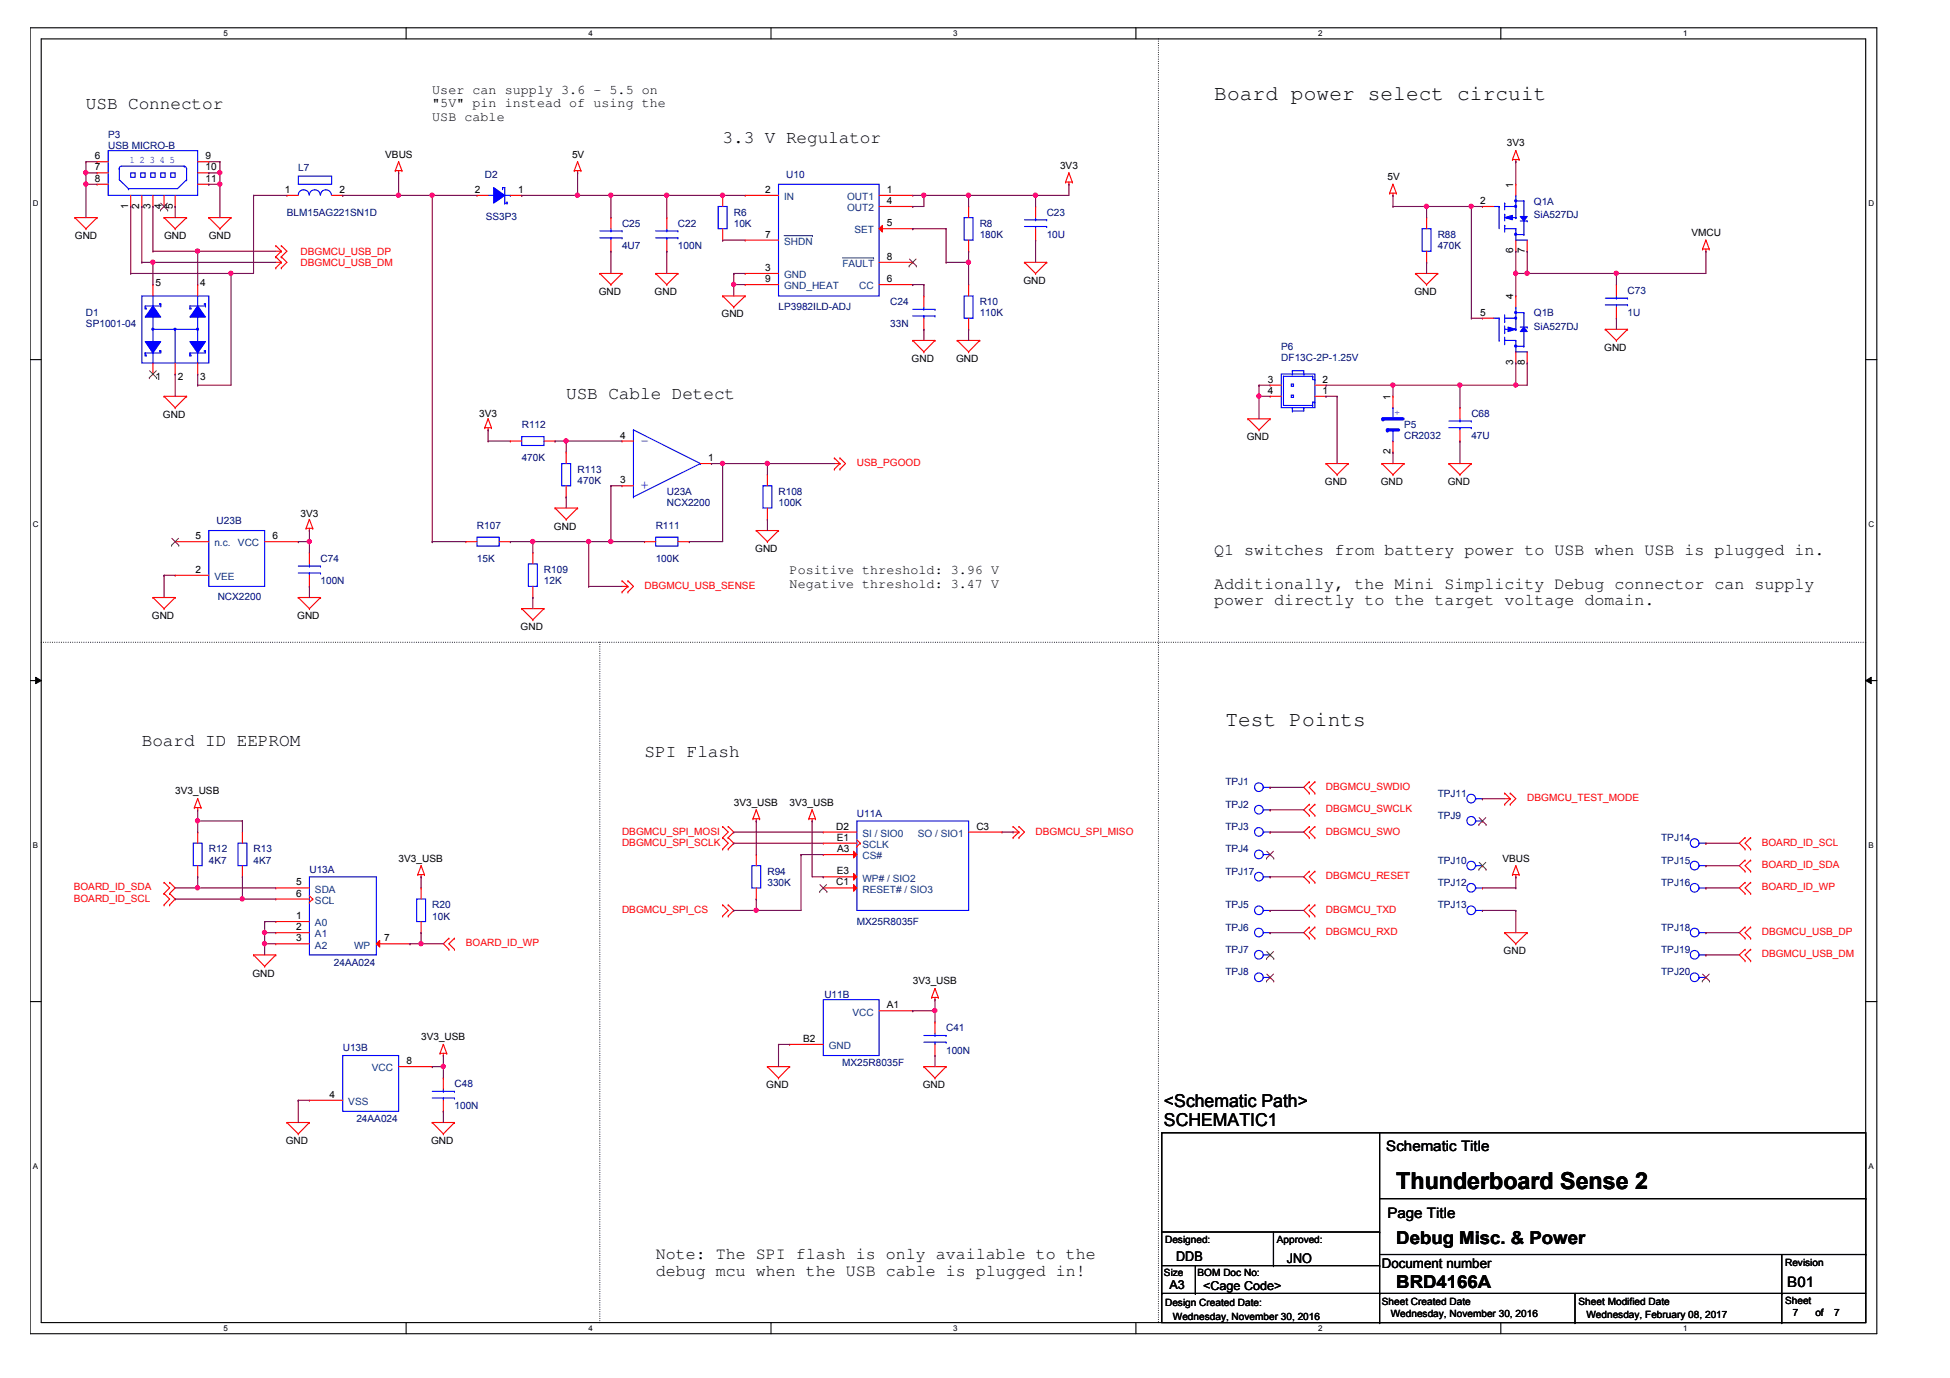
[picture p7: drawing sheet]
<svg xmlns="http://www.w3.org/2000/svg" width="297mm" height="210mm" viewBox="0 0 297 210" stroke-linecap="round" stroke-linejoin="round" font-family="sans-serif">
<defs><g id="words">
<text font-size="3.6" x="212.7" y="181.1">Thunderboard Sense 2</text>
<g font-size="3.2">
<text x="185" y="15.3">Board power select circuit</text>
<text x="186.7" y="110.6">Test Points</text>
</g>
<g font-size="2.7">
<text x="13.1" y="16.6">USB Connector</text>
<text x="110.1" y="21.7">3.3 V Regulator</text>
<text x="86.2" y="60.8">USB Cable Detect</text>
<text x="21.6" y="113.6">Board ID EEPROM</text>
<text x="98.2" y="115.3">SPI Flash</text>
<text x="177.3" y="171.6">SCHEMATIC1</text>
<text x="177.3" y="168.7">&lt;Schematic Path&gt;</text>
<text x="212.7" y="189.5">Debug Misc. &amp; Power</text>
<text x="212.7" y="196.2">BRD4166A</text>
</g>
<g font-size="2.5">
<text x="185" y="84.6">Q1 switches from battery power to USB when USB is plugged in.</text>
<text x="185" y="89.7">Additionally, the Mini Simplicity Debug connector can supply</text>
<text x="185" y="92.2">power directly to the target voltage domain.</text>
<text x="99.9" y="191.8">Note: The SPI flash is only available to the</text>
<text x="99.9" y="194.4">debug mcu when the USB cable is plugged in!</text>
</g>
<g font-size="2.2" fill="#00f">
<text x="98.9" y="66.5" transform="rotate(180 98.9 66.5)">-</text>
<text x="98.9" y="73.2" transform="rotate(180 98.9 73.2)">+</text>
</g>
<g font-size="2.2">
<text x="211.2" y="175.3">Schematic Title</text>
<text x="211.3" y="185.5">Page Title</text>
<text x="272.3" y="196">B01</text>
</g>
<g font-size="2">
<text x="65.8" y="14.3">User can supply 3.6 - 5.5 on</text>
<text x="65.8" y="16.3">&quot;5V&quot; pin instead of using the</text>
<text x="65.8" y="18.4">USB cable</text>
<text x="120.3" y="87.5">Positive threshold: 3.96 V</text>
<text x="120.3" y="89.5">Negative threshold: 3.47 V</text>
<text x="179.2" y="192.2">DDB</text>
<text x="196" y="192.3">JNO</text>
<text x="210.5" y="193.2">Document number</text>
</g>
<g font-size="1.9">
<text x="178.2" y="196.3">A3</text>
<text x="183.3" y="196.5">&lt;Cage Code&gt;</text>
</g>
<g font-size="1.5" fill="#000080">
<text x="16.5" y="21">P3</text>
<text x="16.5" y="22.6">USB MICRO-B</text>
<text x="45.4" y="26">L7</text>
<text x="73.8" y="27.1">D2</text>
<text x="119.8" y="27.1">U10</text>
<text x="43.7" y="32.9">BLM15AG221SN1D</text>
<text x="74" y="33.5">SS3P3</text>
<text x="94.8" y="34.5">C25</text>
<text x="103.3" y="34.5">C22</text>
<text x="111.8" y="32.9">R6</text>
<text x="111.8" y="34.5">10K</text>
<text x="149.2" y="34.5">R8</text>
<text x="159.4" y="32.9">C23</text>
<text x="233.7" y="31.2">Q1A</text>
<text x="233.7" y="33.2">SiA527DJ</text>
<text x="94.8" y="38">4U7</text>
<text x="103.3" y="38">100N</text>
<text x="149.2" y="36.2">180K</text>
<text x="159.4" y="36.2">10U</text>
<text x="219" y="36.2">R88</text>
<text x="219" y="38">470K</text>
<text x="118.6" y="47.2">LP3982ILD-ADJ</text>
<text x="135.6" y="46.5">C24</text>
<text x="149.2" y="46.5">R10</text>
<text x="247.9" y="44.7">C73</text>
<text x="13.1" y="48.2">D1</text>
<text x="13.1" y="49.9">SP1001-04</text>
<text x="135.6" y="49.9">33N</text>
<text x="149.2" y="48.2">110K</text>
<text x="195.2" y="53.3">P6</text>
<text x="233.7" y="48.2">Q1B</text>
<text x="233.7" y="50.2">SiA527DJ</text>
<text x="247.9" y="48.2">1U</text>
<text x="195.2" y="55">DF13C-2P-1.25V</text>
<text x="79.5" y="65.2">R112</text>
<text x="213.9" y="65.2">P5</text>
<text x="224.1" y="63.5">C68</text>
<text x="79.5" y="70.3">470K</text>
<text x="213.9" y="66.9">CR2032</text>
<text x="224.1" y="66.9">47U</text>
<text x="88" y="72">R113</text>
<text x="88" y="73.7">470K</text>
<text x="101.6" y="75.4">U23A</text>
<text x="101.6" y="77.1">NCX2200</text>
<text x="118.6" y="75.4">R108</text>
<text x="118.6" y="77.1">100K</text>
<text x="33" y="79.8">U23B</text>
<text x="72.7" y="80.5">R107</text>
<text x="99.9" y="80.5">R111</text>
<text x="48.8" y="85.6">C74</text>
<text x="48.8" y="89">100N</text>
<text x="72.7" y="85.6">15K</text>
<text x="82.9" y="87.3">R109</text>
<text x="82.9" y="89">12K</text>
<text x="99.9" y="85.6">100K</text>
<text x="33.2" y="91.4">NCX2200</text>
<text x="186.7" y="119.6">TPJ1</text>
<text x="130.5" y="124.4">U11A</text>
<text x="186.7" y="123.1">TPJ2</text>
<text x="219" y="124.8">TPJ9</text>
<text x="219" y="121.3">TPJ11</text>
<text x="31.8" y="129.8">R12</text>
<text x="31.8" y="131.6">4K7</text>
<text x="38.6" y="129.8">R13</text>
<text x="38.6" y="131.6">4K7</text>
<text x="186.7" y="129.8">TPJ4</text>
<text x="186.7" y="126.4">TPJ3</text>
<text x="219" y="131.6">TPJ10</text>
<text x="253" y="131.6">TPJ15</text>
<text x="253" y="128.1">TPJ14</text>
<text x="47.1" y="132.9">U13A</text>
<text x="116.9" y="133.3">R94</text>
<text x="116.9" y="135">330K</text>
<text x="186.7" y="133.3">TPJ17</text>
<text x="219" y="135">TPJ12</text>
<text x="253" y="135">TPJ16</text>
<text x="65.8" y="138.3">R20</text>
<text x="65.8" y="140.1">10K</text>
<text x="130.5" y="140.9">MX25R8035F</text>
<text x="186.7" y="141.8">TPJ6</text>
<text x="186.7" y="138.3">TPJ5</text>
<text x="219" y="138.3">TPJ13</text>
<text x="253" y="141.8">TPJ18</text>
<text x="50.9" y="147.2">24AA024</text>
<text x="186.7" y="148.6">TPJ8</text>
<text x="186.7" y="145.2">TPJ7</text>
<text x="253" y="145.2">TPJ19</text>
<text x="253" y="148.6">TPJ20</text>
<text x="125.6" y="152">U11B</text>
<text x="52.2" y="160.1">U13B</text>
<text x="144.1" y="157.1">C41</text>
<text x="144.1" y="160.5">100N</text>
<text x="69.2" y="165.6">C48</text>
<text x="128.3" y="162.3">MX25R8035F</text>
<text x="54.3" y="170.9">24AA024</text>
<text x="69.2" y="169">100N</text>
</g>
<g font-size="1.5">
<text x="229.5" y="22.3">3V3</text>
<text x="14.4" y="24.3">6</text>
<text x="14.4" y="25.9">7</text>
<text x="14.4" y="27.7">8</text>
<text x="31.3" y="24.3">9</text>
<text x="31.3" y="25.9">10</text>
<text x="31.3" y="27.7">11</text>
<text x="43.4" y="29.4">1</text>
<text x="51.7" y="29.4">2</text>
<text x="58.7" y="24">VBUS</text>
<text x="72.3" y="29.4">2</text>
<text x="78.9" y="29.4">1</text>
<text x="87.1" y="24">5V</text>
<text x="116.6" y="29.4">2</text>
<text x="135.1" y="29.4">1</text>
<text x="161.5" y="25.7">3V3</text>
<text x="211.3" y="27.4">5V</text>
<text x="230.5" y="28.6" transform="rotate(-90 230.5 28.6)">1</text>
<text x="19.5" y="31.8" transform="rotate(-90 19.5 31.8)">1</text>
<text x="21.2" y="31.8" transform="rotate(-90 21.2 31.8)">2</text>
<text x="22.9" y="31.8" transform="rotate(-90 22.9 31.8)">3</text>
<text x="24.6" y="31.8" transform="rotate(-90 24.6 31.8)">4</text>
<text x="26.3" y="31.8" transform="rotate(-90 26.3 31.8)">5</text>
<text x="135.1" y="31.1">4</text>
<text x="135.1" y="34.5">5</text>
<text x="225.5" y="31.1">2</text>
<text x="257.7" y="35.9">VMCU</text>
<text x="11.4" y="36.4">GND</text>
<text x="25" y="36.4">GND</text>
<text x="31.8" y="36.4">GND</text>
<text x="116.6" y="41.3">3</text>
<text x="116.6" y="36.2">7</text>
<text x="135.1" y="39.6">8</text>
<text x="230.5" y="38.6" transform="rotate(-90 230.5 38.6)">6</text>
<text x="232.3" y="38.6" transform="rotate(-90 232.3 38.6)">7</text>
<text x="23.7" y="43.6">5</text>
<text x="30.5" y="43.6">4</text>
<text x="91.2" y="44.9">GND</text>
<text x="99.7" y="44.9">GND</text>
<text x="116.6" y="43">9</text>
<text x="135.1" y="43">6</text>
<text x="155.9" y="43.2">GND</text>
<text x="215.4" y="44.9">GND</text>
<text x="230.5" y="45.6" transform="rotate(-90 230.5 45.6)">4</text>
<text x="109.9" y="48.3">GND</text>
<text x="225.5" y="48.1">5</text>
<text x="244.4" y="53.4">GND</text>
<text x="23.7" y="57.9">1</text>
<text x="27.1" y="57.9">2</text>
<text x="30.5" y="57.9">3</text>
<text x="138.9" y="55.2">GND</text>
<text x="145.6" y="55.2">GND</text>
<text x="193.1" y="58.3">3</text>
<text x="193.1" y="60">4</text>
<text x="201.5" y="60">1</text>
<text x="201.5" y="58.3">2</text>
<text x="230.5" y="55.6" transform="rotate(-90 230.5 55.6)">3</text>
<text x="232.3" y="55.6" transform="rotate(-90 232.3 55.6)">8</text>
<text x="24.8" y="63.7">GND</text>
<text x="73" y="63.5">3V3</text>
<text x="211.8" y="60.9" transform="rotate(-90 211.8 60.9)">1</text>
<text x="94.5" y="66.8">4</text>
<text x="107.9" y="70.2">1</text>
<text x="189.9" y="67.1">GND</text>
<text x="211.8" y="69.2" transform="rotate(-90 211.8 69.2)">2</text>
<text x="94.5" y="73.6">3</text>
<text x="201.8" y="73.9">GND</text>
<text x="210.3" y="73.9">GND</text>
<text x="220.5" y="73.9">GND</text>
<text x="29.8" y="82.1">5</text>
<text x="41.5" y="82.1">6</text>
<text x="45.8" y="78.8">3V3</text>
<text x="84.4" y="80.7">GND</text>
<text x="29.8" y="87.2">2</text>
<text x="115" y="84.1">GND</text>
<text x="23.1" y="94.3">GND</text>
<text x="45.3" y="94.3">GND</text>
<text x="79.3" y="96">GND</text>
<text x="26.7" y="121">3V3_USB</text>
<text x="111.8" y="122.7">3V3_USB</text>
<text x="120.3" y="122.7">3V3_USB</text>
<text x="60.7" y="131.2">3V3_USB</text>
<text x="127.4" y="126.4">D2</text>
<text x="127.5" y="128.1">E1</text>
<text x="127.5" y="129.8">A3</text>
<text x="148.7" y="126.4">C3</text>
<text x="228.9" y="131.2">VBUS</text>
<text x="45.1" y="134.9">5</text>
<text x="45.1" y="136.6">6</text>
<text x="127.4" y="134.9">C1</text>
<text x="127.5" y="133.2">E3</text>
<text x="45.1" y="140">1</text>
<text x="45.1" y="141.7">2</text>
<text x="45.1" y="143.4">3</text>
<text x="58.5" y="143.4">7</text>
<text x="38.5" y="148.8">GND</text>
<text x="139" y="149.9">3V3_USB</text>
<text x="229" y="145.3">GND</text>
<text x="135.1" y="153.6">A1</text>
<text x="64.1" y="158.5">3V3_USB</text>
<text x="122.4" y="158.7">B2</text>
<text x="50.2" y="167.2">4</text>
<text x="61.9" y="162.1">8</text>
<text x="116.7" y="165.8">GND</text>
<text x="140.6" y="165.8">GND</text>
<text x="43.5" y="174.3">GND</text>
<text x="65.7" y="174.3">GND</text>
<text x="177.5" y="189.4">Designed:</text>
<text x="194.5" y="189.4">Approved:</text>
<text x="177.3" y="194.4">Size</text>
<text x="182.4" y="194.4">BOM Doc No:</text>
<text x="271.9" y="192.8">Revision</text>
<text x="177.5" y="199">Design Created Date:</text>
<text x="178.7" y="201">Wednesday, November 30, 2016</text>
<text x="210.5" y="198.8">Sheet Created Date</text>
<text x="211.9" y="200.7">Wednesday, November 30, 2016</text>
<text x="240.5" y="198.8">Sheet Modified Date</text>
<text x="241.7" y="200.8">Wednesday, February 08, 2017</text>
<text x="271.9" y="198.6">Sheet</text>
<text x="273.1" y="200.5">7</text>
<text x="276.5" y="200.5">of</text>
<text x="279.4" y="200.5">7</text>
</g>
<g font-size="1.5" fill="#00f">
<text x="19.7" y="24.8">1</text>
<text x="21.3" y="24.8">2</text>
<text x="22.8" y="24.8">3</text>
<text x="24.3" y="24.8">4</text>
<text x="25.8" y="24.8">5</text>
<text x="212.4" y="62.4" transform="rotate(90 212.4 62.4)">+</text>
</g>
<g font-size="1.5" fill="#004080">
<text x="119.4" y="30.5">IN</text>
<text x="129" y="30.5">OUT1</text>
<text x="129" y="32.2">OUT2</text>
<text x="130.1" y="35.6">SET</text>
<text x="119.4" y="37.3">SHDN</text>
<text x="128.3" y="40.7">FAULT</text>
<text x="119.4" y="42.4">GND</text>
<text x="119.4" y="44.1">GND_HEAT</text>
<text x="130.9" y="44.1">CC</text>
<text x="32.7" y="83.2">n.c.</text>
<text x="36.3" y="83.2">VCC</text>
<text x="32.7" y="88.3">VEE</text>
<text x="131.4" y="127.5">SI / SIO0</text>
<text x="131.4" y="129.2">SCLK</text>
<text x="131.4" y="130.9">CS#</text>
<text x="139.8" y="127.5">SO / SIO1</text>
<text x="48" y="136">SDA</text>
<text x="48" y="137.7">SCL</text>
<text x="131.4" y="136">RESET# / SIO3</text>
<text x="131.4" y="134.3">WP# / SIO2</text>
<text x="48" y="141.1">A0</text>
<text x="48" y="142.8">A1</text>
<text x="48" y="144.5">A2</text>
<text x="53.9" y="144.5">WP</text>
<text x="129.9" y="154.7">VCC</text>
<text x="126.3" y="159.8">GND</text>
<text x="56.7" y="163.2">VCC</text>
<text x="53.1" y="168.3">VSS</text>
</g>
<g font-size="1.5" fill="#f00">
<text x="45.8" y="38.8">DBGMCU_USB_DP</text>
<text x="45.8" y="40.5">DBGMCU_USB_DM</text>
<text x="130.5" y="71">USB_PGOOD</text>
<text x="98.2" y="89.7">DBGMCU_USB_SENSE</text>
<text x="202" y="123.7">DBGMCU_SWCLK</text>
<text x="202" y="120.3">DBGMCU_SWDIO</text>
<text x="232.6" y="122">DBGMCU_TEST_MODE</text>
<text x="94.8" y="127.1">DBGMCU_SPI_MOSI</text>
<text x="94.8" y="128.8">DBGMCU_SPI_SCLK</text>
<text x="157.7" y="127.1">DBGMCU_SPI_MISO</text>
<text x="202" y="127.1">DBGMCU_SWO</text>
<text x="268.4" y="128.8">BOARD_ID_SCL</text>
<text x="11.2" y="137.3">BOARD_ID_SCL</text>
<text x="11.2" y="135.6">BOARD_ID_SDA</text>
<text x="202" y="133.9">DBGMCU_RESET</text>
<text x="268.4" y="132.2">BOARD_ID_SDA</text>
<text x="268.4" y="135.6">BOARD_ID_WP</text>
<text x="94.8" y="139">DBGMCU_SPI_CS</text>
<text x="202" y="139">DBGMCU_TXD</text>
<text x="202" y="142.5">DBGMCU_RXD</text>
<text x="268.4" y="142.5">DBGMCU_USB_DP</text>
<text x="71" y="144.1">BOARD_ID_WP</text>
<text x="268.4" y="145.8">DBGMCU_USB_DM</text>
</g>
<g font-size="1.2">
<text x="34" y="5.5">5</text>
<text x="89.6" y="5.5">4</text>
<text x="145.2" y="5.5">3</text>
<text x="200.8" y="5.5">2</text>
<text x="256.4" y="5.5">1</text>
<text x="5" y="31.5">D</text>
<text x="284.6" y="31.5">D</text>
<text x="5" y="80.3">C</text>
<text x="284.6" y="80.3">C</text>
<text x="5" y="129.2">B</text>
<text x="284.6" y="129.2">B</text>
<text x="5" y="178.1">A</text>
<text x="284.6" y="178.1">A</text>
<text x="34" y="202.7">5</text>
<text x="89.6" y="202.7">4</text>
<text x="145.2" y="202.7">3</text>
<text x="200.8" y="202.7">2</text>
<text x="256.4" y="202.7">1</text>
</g>
</g></defs>
<path d="M4.6 4.2h281.3v199h-281.3zM6.3 5.9h277.9v195.6h-277.9z" fill="none" stroke="#000" stroke-width=".17"/>
<g fill="#fff">
<path d="M34 4.4h.7v1.4h-.7z"/>
<path d="M34 201.6h.7v1.4h-.7z"/>
</g>
<path d="M61.9 4.2v1.7M61.9 201.5v1.7" fill="none" stroke="#000" stroke-width=".17"/>
<g fill="#fff">
<path d="M89.6 4.4h.7v1.4h-.7z"/>
<path d="M89.6 201.6h.7v1.4h-.7z"/>
</g>
<path d="M117.4 4.2v1.7M117.4 201.5v1.7" fill="none" stroke="#000" stroke-width=".17"/>
<g fill="#fff">
<path d="M145.2 4.4h.7v1.4h-.7z"/>
<path d="M145.2 201.6h.7v1.4h-.7z"/>
</g>
<path d="M173 4.2v1.7M173 201.5v1.7" fill="none" stroke="#000" stroke-width=".17"/>
<g fill="#fff">
<path d="M200.8 4.4h.6v1.4h-.6z"/>
<path d="M200.8 201.6h.6v1.4h-.6z"/>
</g>
<path d="M228.6 4.2v1.7M228.6 201.5v1.7" fill="none" stroke="#000" stroke-width=".17"/>
<g fill="#fff">
<path d="M256.4 4.4h.6v1.4h-.6z"/>
<path d="M256.4 201.6h.6v1.4h-.6z"/>
<path d="M5 30.4h.9v1.3h-.9z"/>
<path d="M284.6 30.4h.9v1.3h-.9z"/>
<path d="M5 79.2h.9v1.4h-.9z"/>
<path d="M284.6 79.2h.9v1.4h-.9z"/>
</g>
<path d="M4.6 54.8h1.7M284.2 54.8h1.7" fill="none" stroke="#000" stroke-width=".17"/>
<g fill="#fff">
<path d="M5 128.1h.8v1.4h-.8z"/>
<path d="M284.6 128.1h.8v1.4h-.8z"/>
</g>
<path d="M4.6 103.7h1.7M284.2 103.7h1.7" fill="none" stroke="#000" stroke-width=".17"/>
<path d="M5.4 103.2l.9 .5-.9 .4zM284.2 103.7l.8-.5v.9z" fill="#000"/>
<path d="M5.4 103.2l.9 .5-.9 .4zM284.2 103.7l.8-.5v.9z" fill="none" stroke="#000" stroke-width=".15"/>
<g fill="#fff">
<path d="M5 177h.8v1.3h-.8z"/>
<path d="M284.6 177h.8v1.3h-.8z"/>
</g>
<g fill="none" stroke="#000" stroke-width=".17">
<path d="M4.6 152.6h1.7M284.2 152.6h1.7M177 172.6h107.2v28.9h-107.2zM210.2 172.6v28.9M177 197h.1M177 197h107.2M177 192.8h33.2M177 187.7h33.2M182.1 197h.1M182.1 192.8v4.2M194 192.8h.1M194 187.7v5.1"/>
<path d="M210.2 197h.1M210.2 192.8h.1M210.2 187.7h.1M210.2 182.6h74M210.2 191.1h74M239.9 197v4.5M271.4 197h.1M271.4 191.1v10.4M284.2 182.6h.1M284.2 191.1h.1M210.2 201.5h.1M239.9 201.5h.1"/>
<path d="M271.4 201.5h.1"/>
</g>
<path d="M176.5 5.9v195.6M6.3 97.8h277.9M91.4 97.8v103.7M284.2 97.8h.1M91.4 201.5h.1M176.5 201.5h.1" fill="none" stroke="#000" stroke-width=".17" stroke-dasharray="0 .3"/>
<g fill="none" stroke="#f00" stroke-width=".17">
<path d="M11.4 33.1h.1M11.4 33.1h3.4M11.4 33.1l1.7 1.7M13.1 34.8h.1M14.8 33.1h.1M14.8 33.1l-1.7 1.7M25 33.1h.1M25 33.1h3.4M25 33.1l1.7 1.7M26.7 34.8h.1M28.4 33.1h.1M28.4 33.1l-1.7 1.7"/>
<path d="M31.8 33.1h.1M31.8 33.1h3.4M31.8 33.1l1.7 1.7M33.5 34.8h.1M35.2 33.1h.1M35.2 33.1l-1.7 1.7M42 37.4h.1M42 39.1h.1M42 40h.9M42 37.4l.9 .9M42 38.3h.9M42 39.1l.9 .9"/>
<path d="M42.9 37.4h.1M42.9 39.1h.1M42.9 38.3h.1M42.9 40h.1M42.9 37.4l.8 .9-.8 .8M42.9 38.3l-.9 .8M42.9 39.1l.8 .9-.8 .8M42.9 40l-.9 .8M60.2 26h.1M60.2 26h1M60.7 26.3h.1M60.7 24.6h.1"/>
<path d="M60.7 26v.3M60.7 24.6l-.5 1.4M60.7 24.6l.5 1.4M61.2 26h.1M87.5 26h.1M87.5 26h1M88 26.3h.1M88 24.6h.1M88 26v.3M88 24.6l-.5 1.4M88 24.6l.5 1.4M88.5 26h.1"/>
<path d="M110.1 36.6h.1M110.1 29.8h.1M110.1 29.8v1.7M110.1 34.8v1.8M113.5 29.8h.1M113.5 36.6h.1M113.5 29.8h5.1M113.5 36.6h5.1M133.9 40h5.1M133.9 29.8h5.1M133.9 31.5h5.1M139 29.8h.1"/>
<path d="M139 31.5h.1M139 40h.1M156.1 40h.1M156.1 40h3.3M156.1 40l1.6 1.7M159.4 40h.1M159.4 40l-1.7 1.7M162.3 27.7h.1M162.3 27.7h1M162.8 28.1h.1M162.8 26.3h.1M162.8 27.7v.4"/>
<path d="M162.8 26.3l-.5 1.4M162.8 26.3l.5 1.4M163.3 27.7h.1M211.7 29.4h.1M211.7 29.4h1M212.2 29.8h.1M212.2 28.1h.1M212.2 29.4v.4M212.2 28.1l-.5 1.3M212.2 28.1l.5 1.3M212.7 29.4h.1M230.4 24.3h.1"/>
<path d="M230.4 24.3h1M230.9 24.6h.1M230.9 22.9h.1M230.9 24.3v.3M230.9 22.9l-.5 1.4M230.9 22.9l.5 1.4M231.4 24.3h.1M259.3 37.9h.1M259.3 37.9h1.1M259.9 38.3h.1M259.9 36.6h.1M259.9 37.9v.4"/>
<path d="M259.9 36.6l-.6 1.3M259.9 36.6l.5 1.3M260.4 37.9h.1M42 40.8h.1M42.9 40.8h.1M91.4 41.7h.1M91.4 41.7h3.4M91.4 41.7l1.7 1.6M93.1 43.3h.1M94.8 41.7h.1M94.8 41.7l-1.7 1.6M99.9 41.7h.1"/>
<path d="M99.9 41.7h3.4M99.9 41.7l1.7 1.6M101.6 43.3h.1M103.3 41.7h.1M103.3 41.7l-1.7 1.6M110.1 45.1h.1M110.1 45.1h3.4M110.1 45.1l1.7 1.7M111.8 46.8h.1M113.5 45.1h.1M113.5 41.7h.1M113.5 41.7h5.1"/>
<path d="M113.5 45.1l-1.7 1.7M133.9 43.3h5.1M139 51.9h.1M139 43.3h.1M139 51.9h3.4M139 51.9l1.7 1.7M140.7 53.6h.1M142.4 51.9h.1M142.4 51.9l-1.7 1.7M145.8 51.9h.1M145.8 51.9h3.4M145.8 51.9l1.7 1.7"/>
<path d="M147.5 53.6h.1M149.2 51.9h.1M149.2 51.9l-1.7 1.7M157.7 41.7h.1M215.6 41.7h.1M215.6 41.7h3.4M215.6 41.7l1.7 1.6M217.3 43.3h.1M219 41.7h.1M219 41.7l-1.7 1.6M244.5 50.2h.1M244.5 50.2h3.4"/>
<path d="M244.5 50.2l1.7 1.7M246.2 51.9h.1M247.9 50.2h.1M247.9 50.2l-1.7 1.7M25 60.4h.1M25 60.4h3.4M25 60.4l1.7 1.7M26.7 62.1h.1M28.4 60.4h.1M28.4 60.4l-1.7 1.7M47.1 79.1h.1M47.1 79.1l-.5 1.4"/>
<path d="M47.1 79.1l.5 1.4M73.8 65.2h.1M73.8 65.2h1.1M74.4 65.5h.1M74.4 63.8h.1M74.4 65.2v.3M74.4 63.8l-.6 1.4M74.4 63.8l.5 1.4M74.9 65.2h.1M84.6 77.4h.1M84.6 77.4h3.4M84.6 77.4l1.6 1.7"/>
<path d="M86.2 79.1h.1M88 77.4h.1M88 77.4l-1.8 1.7M127.1 69.8h.1M127.1 71.5h.1M127.1 70.6h.8M127.1 69.8l.8 .8M127.9 69.8h.1M127.9 71.5h.1M127.9 70.6h.1M127.9 69.8l.9 .8-.9 .9M127.9 70.6l-.8 .9"/>
<path d="M190.1 63.8h.1M190.1 63.8h3.4M190.1 63.8l1.7 1.7M191.8 65.5h.1M193.5 63.8h.1M193.5 63.8l-1.7 1.7M202 70.6h.1M202 70.6h3.4M202 70.6l1.7 1.7M203.7 72.3h.1M205.4 70.6h.1M205.4 70.6l-1.7 1.7"/>
<path d="M210.5 70.6h.1M210.5 70.6h3.4M210.5 70.6l1.7 1.7M212.2 72.3h.1M213.9 70.6h.1M213.9 70.6l-1.7 1.7M220.7 70.6h.1M220.7 70.6h3.4M220.7 70.6l1.7 1.7M222.4 72.3h.1M224.1 70.6h.1M224.1 70.6l-1.7 1.7"/>
<path d="M23.3 91h.1M23.3 91h3.4M23.3 91l1.7 1.7M25 92.7h.1M26.7 91h.1M26.7 91l-1.7 1.7M45.4 91h.1M45.4 91h3.4M45.4 91l1.7 1.7M46.6 80.5h.1M46.6 80.5h1M47.1 80.8h.1"/>
<path d="M47.1 92.7h.1M47.1 80.5v.3M47.6 80.5h.1M48.8 91h.1M48.8 91l-1.7 1.7M79.5 92.7h.1M79.5 92.7h3.4M79.5 92.7l1.7 1.7M81.2 94.4h.1M82.9 92.7h.1M82.9 92.7l-1.7 1.7M94.8 88.5h.1"/>
<path d="M94.8 90.2h.1M94.8 88.5l.8 .8M94.8 89.3h.8M95.6 88.5h.1M95.6 90.2h.1M95.6 89.3h.1M95.6 88.5l.9 .8-.9 .9M95.6 89.3l-.8 .9M115.2 80.8h.1M115.2 80.8h3.4M115.2 80.8l1.7 1.7M116.9 82.5h.1"/>
<path d="M118.6 80.8h.1M118.6 80.8l-1.7 1.7M199.4 119.1h.1M199.4 119.1l-.8 .8 .8 .9M200.3 119.1h.1M200.3 119.1l-.9 .8 .9 .9M25 136.1h.1M25 137.8h.1M25 134.4h.1M25 136.1l.8 .8-.8 .9M25 134.4l.8 .9-.8 .8M25.8 136.1h.1"/>
<path d="M25.8 137.8h.1M25.8 134.4h.1M25.8 136.1l.9 .8-.9 .9M25.8 134.4l.9 .9-.9 .8M29.6 123h.1M29.6 123h1M30.1 123.4h.1M30.1 121.7h.1M30.1 123v.4M30.1 121.7l-.5 1.3M30.1 121.7l.5 1.3M30.6 123h.1"/>
<path d="M36.9 133.6h.1M36.9 126.7h.1M36.9 126.7v1.7M36.9 131.9v1.7M63.6 133.2h.1M63.6 133.2h1.1M64.1 133.6h.1M64.1 131.9h.1M64.1 133.2v.4M64.1 131.9l-.5 1.3M64.1 131.9l.6 1.3M64.7 133.2h.1"/>
<path d="M110.1 127.6h.1M110.1 125.9h.1M110.1 139.5h.1M110.1 137.8h.1M110.1 129.3h.1M110.1 125.9l.8 .8-.8 .9M110.1 137.8l.8 .9-.8 .8M110.1 127.6l.8 .8-.8 .9M110.9 127.6h.1M110.9 125.9h.1M110.9 139.5h.1M110.9 137.8h.1"/>
<path d="M110.9 129.3h.1M110.9 125.9l.9 .8-.9 .9M110.9 137.8l.9 .9-.9 .8M110.9 127.6l.9 .8-.9 .9M114.7 124.7h.1M114.7 124.7h1M115.2 125.1h.1M115.2 123.4h.1M115.2 124.7v.4M115.2 123.4l-.5 1.3M115.2 123.4l.5 1.3M115.7 124.7h.1"/>
<path d="M123.2 124.7h.1M123.2 124.7h1M123.7 125.1h.1M123.7 123.4h.1M123.7 124.7v.4M123.7 123.4l-.5 1.3M123.7 123.4l.5 1.3M124.2 124.7h.1M154.3 127.6h.1M154.3 125.9h.1M154.3 125.9l.9 .8M154.3 126.7h.9"/>
<path d="M155.2 127.6h.1M155.2 125.9h.1M155.2 126.7h.1M155.2 125.9l.9 .8-.9 .9M155.2 126.7l-.9 .9M199.4 124.2h.1M199.4 122.5h.1M199.4 127.6h.1M199.4 125.9h.1M199.4 139.5h.1M199.4 137.8h.1M199.4 134.4h.1"/>
<path d="M199.4 132.7h.1M199.4 120.8h.1M199.4 122.5l-.8 .9 .8 .8M199.4 125.9l-.8 .8 .8 .9M199.4 137.8l-.8 .9 .8 .8M199.4 132.7l-.8 .9 .8 .8M200.3 124.2h.1M200.3 122.5h.1M200.3 127.6h.1M200.3 125.9h.1M200.3 139.5h.1M200.3 137.8h.1"/>
<path d="M200.3 134.4h.1M200.3 132.7h.1M200.3 120.8h.1M200.3 122.5l-.9 .9 .9 .8M200.3 125.9l-.9 .8 .9 .9M200.3 137.8l-.9 .9 .9 .8M200.3 132.7l-.9 .9 .9 .8M225.8 125.1h.1M225.8 135.3h.1M229.2 120.8h.1M229.2 122.5h.1M229.2 120.8l.9 .9"/>
<path d="M229.2 121.7h.9M230.1 120.8h.1M230.1 122.5h.1M230.1 121.7h.1M230.1 120.8l.8 .9-.8 .8M230.1 121.7l-.9 .8M230.4 133.2h.1M230.4 133.2h1M230.9 133.6h.1M230.9 131.9h.1M230.9 133.2v.4M230.9 131.9l-.5 1.3"/>
<path d="M230.9 131.9l.5 1.3M231.4 133.2h.1M265.8 129.3h.1M265.8 127.6h.1M265.8 132.7h.1M265.8 131h.1M265.8 136.1h.1M265.8 134.4h.1M265.8 127.6l-.9 .8 .9 .9M265.8 131l-.9 .9 .9 .8M265.8 134.4l-.9 .9 .9 .8M266.7 129.3h.1"/>
<path d="M266.7 127.6h.1M266.7 132.7h.1M266.7 131h.1M266.7 136.1h.1M266.7 134.4h.1M266.7 127.6l-.9 .8 .9 .9M266.7 131l-.9 .9 .9 .8M266.7 134.4l-.9 .9 .9 .8M38.6 145.5h.1M38.6 145.5h3.4M38.6 145.5l1.7 1.7M40.3 147.2h.1"/>
<path d="M42 145.5h.1M42 145.5l-1.7 1.7M67.5 159.1h.1M67.5 159.1l-.5 1.3M67.5 159.1l.5 1.3M68.4 144.6h.1M68.4 142.9h.1M68.4 142.9l-.9 .9 .9 .8M69.2 144.6h.1M69.2 142.9h.1M69.2 142.9l-.8 .9 .8 .8M141.9 151.9h.1"/>
<path d="M141.9 151.9h1M142.4 152.3h.1M142.4 150.6h.1M142.4 151.9v.4M142.4 150.6l-.5 1.3M142.4 150.6l.5 1.3M142.9 151.9h.1M199.4 142.9h.1M199.4 141.2h.1M199.4 141.2l-.8 .9 .8 .8M200.3 142.9h.1M200.3 141.2h.1"/>
<path d="M200.3 141.2l-.9 .9 .9 .8M229.2 142.1h.1M229.2 142.1h3.4M229.2 142.1l1.7 1.7M230.9 143.8h.1M232.6 142.1h.1M232.6 142.1l-1.7 1.7M265.8 142.9h.1M265.8 141.2h.1M265.8 146.3h.1M265.8 144.6h.1M265.8 141.2l-.9 .9 .9 .8"/>
<path d="M265.8 144.6l-.9 .9 .9 .8M266.7 142.9h.1M266.7 141.2h.1M266.7 146.3h.1M266.7 144.6h.1M266.7 141.2l-.9 .9 .9 .8M266.7 144.6l-.9 .9 .9 .8M43.7 171h.1M43.7 171h3.4M43.7 171l1.7 1.7M45.4 172.7h.1M47.1 171h.1"/>
<path d="M47.1 171l-1.7 1.7M65.8 171h.1M65.8 171h3.4M65.8 171l1.7 1.7M67 160.4h.1M67 160.4h1M67.5 172.7h.1M67.5 160.8h.1M67.5 160.4v.4M68 160.4h.1M69.2 171h.1M69.2 171l-1.7 1.7"/>
<path d="M116.9 162.5h.1M116.9 162.5h3.4M116.9 162.5l1.7 1.7M118.6 164.2h.1M120.3 162.5h.1M120.3 162.5l-1.7 1.7M140.7 162.5h.1M140.7 162.5h3.4M140.7 162.5l1.7 1.7M142.4 164.2h.1M144.1 162.5h.1M144.1 162.5l-1.7 1.7"/>
</g>
<g fill="none" stroke="#00f" stroke-width=".17">
<path d="M109.4 31.5h1.4v3.3h-1.4zM118.6 28.1h15.3v17h-15.3zM36.3 128.4h1.3v3.5h-1.3zM224.8 125.1h.1M224.8 135.3h.1M224.8 125.1h1M224.8 135.3h1"/>
<circle cx="224.1" cy="135.2" r=".66"/>
<circle cx="224.1" cy="125" r=".66"/>
</g>
<path d="M138.5 39.5l1.1 1M139.5 39.5l-1 1M138.5 40.5h.1M139.6 40.5h.1M225.3 125.6h.1M225.3 124.5l1.1 1.1M226.3 124.5l-1 1.1M226.4 125.6h.1" fill="none" stroke="#804000" stroke-width=".15"/>
<path d="M119.4 35.9h4.4M123.8 35.9h.1M128.3 39.3h4.8M133.1 39.3h.1" fill="none" stroke="#004080" stroke-width=".15"/>
<path d="M133.9 34.8l.5-.5v1z" fill="#f00"/>
<g fill="none" stroke="#f00" stroke-width=".17">
<path d="M93.1 33.1h.1M93.1 38.3h.1M93.1 33.1v1.7M93.1 36.6v1.7M101.6 33.1h.1M101.6 38.3h.1M101.6 33.1v1.7M101.6 36.6v1.7M133.9 34.8l.5-.5v1zM133.9 34.8h5.1M139 34.8h.1M113.5 43.3h.1"/>
<path d="M113.5 43.3h5.1M147.5 50.2h.1M147.5 43.3h.1M147.5 43.3v1.8M147.5 48.5v1.7M115.2 136.9h.1M115.2 130.2h.1M115.2 130.2v1.7M115.2 135.3v1.6M193.5 123.4h.1M259.9 145.5h.1"/>
</g>
<g fill="none" stroke="#00f" stroke-width=".17">
<path d="M91.4 35.2h3.4M91.4 36.2h3.4M93.1 36.2h.1M93.1 35.2h.1M93.1 34.8v.4M93.1 36.2v.4M94.8 35.2h.1M94.8 36.2h.1M99.9 35.2h3.4M99.9 36.2h3.4M101.6 36.2h.1M101.6 35.2h.1"/>
<path d="M101.6 34.8v.4M101.6 36.2v.4M103.3 35.2h.1M103.3 36.2h.1M146.9 45.1h1.3v3.4h-1.3zM229.2 52.4h.1M229.2 51.3v1.1M230.9 52.7h.1M230.9 46.8h.1M230.9 47.6h1.2M230.9 52.7h1.2M230.9 46.8v1.7"/>
<path d="M232.1 47.6h.1M232.1 52.7h.1M232.1 47.6v5.1M114.5 131.9h1.4v3.4h-1.4zM192.5 123.4h.1M192.5 123.4h1M258.8 145.5h.1M258.8 145.5h1.1"/>
<circle cx="191.8" cy="123.3" r=".66"/>
<circle cx="258.1" cy="145.4" r=".66"/>
</g>
<path d="M230.8 52.6h.2v.2h-.2z" fill-rule="evenodd" fill="#00f"/>
<path d="M229.2 49h.1M229.2 50.7h.1M229.2 48v1M229.2 49.7v1M229.2 48.5h1.7M230.7 50.2h.2M230.8 52.6h.2v.2h-.2zM230.9 53.6h.1M230.9 50.2h.1M230.9 48.5h.1M230.9 48.5v1.7M230.9 51.9v1.7" fill="none" stroke="#00f" stroke-width=".17"/>
<path d="M232.1 49.8l.5 .7h-1z" fill-rule="evenodd" fill="#00f"/>
<path d="M232.1 49.8l.5 .7h-1z" fill="none" stroke="#00f" stroke-width=".17"/>
<path d="M230.8 48.3h.2v.2h-.2z" fill-rule="evenodd" fill="#00f"/>
<path d="M230.8 48.3h.2v.2h-.2z" fill="none" stroke="#00f" stroke-width=".17"/>
<path d="M230.8 47.5h.2v.2h-.2z" fill-rule="evenodd" fill="#00f"/>
<path d="M228.4 51.9h.1M228.4 48.5v3.4M230.8 47.5h.2v.2h-.2z" fill="none" stroke="#00f" stroke-width=".17"/>
<path d="M229.7 49.8l1.2 .4-1.2 .3z" fill="#00f"/>
<g fill="none" stroke="#00f" stroke-width=".17">
<path d="M227.5 48.5h.9M228.4 48.5h.1M229.2 50.2h1.7M229.2 51.9h1.7M229.7 49.8l1.2 .4-1.2 .3zM230.9 50.2h.1M230.9 51.9h.1M230.9 53.6h1.7M231.6 49.8h1M232.6 49.8h.1M232.6 53.6h.1M130.5 125.1h17v13.6h-17z"/>
<path d="M258.8 131.9h.1M258.8 131.9h1.1M192.5 148.9h.1M192.5 148.9h1"/>
<circle cx="258.1" cy="131.8" r=".66"/>
<circle cx="191.8" cy="148.9" r=".66"/>
</g>
<g fill="none" stroke="#f00" stroke-width=".17">
<path d="M225.8 48.5h.1M225.8 48.5h1.7M230.9 45.1h.1M230.9 55.3h.1M230.9 45.1v1.7M230.9 53.6v1.7M232.6 55.3h.1M232.6 53.6v1.7M125.4 126.7h.1M125.4 128.4h.1M125.4 126.7h5.1M125.4 128.4h5.1"/>
<path d="M130.5 128.9h.1M130.5 127.9l.5 .5M131 128.4h.1M131 128.4l-.5 .5M259.9 131.9h.1M193.5 148.9h.1"/>
</g>
<path d="M192.9 149.4h.1M193 148.4l1 1M194 148.4l-1.1 1M194 149.4h.1" fill="none" stroke="#804000" stroke-width=".15"/>
<path d="M130 134.7l.5 .6-.5 .5z" fill="#f00"/>
<path d="M125.4 135.3h.1M125.4 135.3h5.1M130 134.7l.5 .6-.5 .5zM147.5 126.7h5.1M152.6 126.7h.1" fill="none" stroke="#f00" stroke-width=".17"/>
<path d="M124.9 135.8h.1M124.9 134.7l1.1 1.1M125.9 134.7l-1 1.1M126 135.8h.1" fill="none" stroke="#804000" stroke-width=".15"/>
<path d="M130 133.1l.5 .5-.5 .5z" fill="#f00"/>
<path d="M125.4 133.6h.1M125.4 133.6h5.1M130 133.1l.5 .5-.5 .5z" fill="none" stroke="#f00" stroke-width=".17"/>
<path d="M130 129.7l.5 .5-.5 .5z" fill="#f00"/>
<g fill="none" stroke="#f00" stroke-width=".17">
<path d="M43.7 29.8h.1M43.7 29.8h1.7M50.5 29.8h1.7M52.2 29.8h.1M147.5 38.3h.1M147.5 31.5h.1M147.5 31.5v1.6M147.5 36.6v1.7M157.7 31.5h.1M157.7 36.6h.1M157.7 31.5v1.6M157.7 34.8v1.8"/>
<path d="M217.3 40h.1M217.3 33.1h.1M217.3 33.1v1.7M217.3 38.3v1.7M246.2 43.3h.1M246.2 48.5h.1M246.2 43.3v1.8M246.2 46.8v1.7M86.2 68.9h.1M86.2 75.7h.1M86.2 68.9v1.7M86.2 74v1.7"/>
<path d="M116.9 72.3h.1M116.9 79.1h.1M116.9 72.3v1.7M116.9 77.4v1.7M26.7 87.6h.1M26.7 82.5h.1M26.7 82.5h5.1M26.7 87.6h5.1M40.3 82.5h5.1M45.4 82.5h.1M47.1 84.2h.1M47.1 89.3h.1"/>
<path d="M47.1 84.2v1.7M47.1 87.6v1.7M98.2 82.5h.1M98.2 82.5h1.7M103.3 82.5h1.7M105 82.5h.1M193.5 119.9h.1M125.4 130.2h.1M125.4 130.2h5.1M130 129.7l.5 .5-.5 .5zM193.5 133.6h.1M193.5 130.2h.1"/>
<path d="M193.5 126.7h.1M225.8 131.9h.1M259.9 128.4h.1"/>
</g>
<g fill="none" stroke="#00f" stroke-width=".17">
<path d="M45.4 26.8h5.1v1.3h-5.1zM45.4 29.7a.83 .83 0 0 1 .9-.8 .83 .83 0 0 1 .8 .8M47.1 29.7a.83 .83 0 0 1 .9-.8 .83 .83 0 0 1 .8 .8M48.8 29.7a.83 .83 0 0 1 .8-.8 .83 .83 0 0 1 .9 .8M146.9 33.1h1.3v3.5h-1.3zM156.1 33.5h3.3M156.1 34.5h3.3M157.7 34.5h.1M157.7 33.5h.1M157.7 33.1v.4M157.7 34.5v.3M159.4 33.5h.1"/>
<path d="M159.4 34.5h.1M216.6 34.8h1.4v3.5h-1.4zM229.2 30.9h.1M229.2 34.3h.1M229.2 32.6h.1M229.2 30.9v1.1M229.2 32.6v1.1M229.2 34.3v1M230.9 30.6h.1M230.9 35.7h1.2M230.9 30.6h1.2M232.1 35.7h.1"/>
<path d="M244.5 45.4h3.4M244.5 46.4h3.4M246.2 46.4h.1M246.2 45.4h.1M246.2 45.1v.3M246.2 46.4v.4M247.9 45.4h.1M247.9 46.4h.1M85.6 70.6h1.3v3.4h-1.3zM116.2 74h1.4v3.4h-1.4zM31.8 80.8h8.5v8.5h-8.5zM45.4 86.2h3.4"/>
<path d="M45.4 87.3h3.4M47.1 87.3h.1M47.1 86.2h.1M47.1 85.9v.3M47.1 87.3v.3M48.8 86.2h.1M48.8 87.3h.1M99.9 81.8h3.4v1.4h-3.4zM192.5 119.9h.1M192.5 119.9h1M192.5 133.6h.1M192.5 130.2h.1"/>
<path d="M192.5 126.7h.1M192.5 133.6h1M192.5 130.2h1M192.5 126.7h1M224.8 131.9h.1M224.8 131.9h1M258.8 128.4h.1M258.8 128.4h1.1"/>
<circle cx="191.8" cy="119.9" r=".66"/>
<circle cx="191.8" cy="130.2" r=".66"/>
<circle cx="191.8" cy="133.5" r=".66"/>
<circle cx="191.8" cy="126.7" r=".66"/>
<circle cx="224.1" cy="131.8" r=".66"/>
<circle cx="258.1" cy="128.4" r=".66"/>
</g>
<path d="M26.1 83.1h.1M26.2 82l1 1.1M27.2 82l-1.1 1.1M27.2 83.1h.1M192.9 130.7h.1M193 129.7l1 1M194 129.7l-1.1 1M194 130.7h.1M225.3 132.4h.1M225.3 131.4l1.1 1M226.3 131.4l-1 1M226.4 132.4h.1" fill="none" stroke="#804000" stroke-width=".15"/>
<path d="M229.2 33.1l1.2-.3v.7z" fill="#00f"/>
<path d="M227.5 31.5h.9M228.4 31.5h.1M229.2 33.1l1.2-.3v.7zM229.2 31.5h1.7M230.9 31.5h.1M230.9 36.6h.1M230.9 34.8v1.8M232.1 30.6h.1M232.1 30.6v5.1" fill="none" stroke="#00f" stroke-width=".17"/>
<path d="M230.8 30.5h.2v.2h-.2z" fill-rule="evenodd" fill="#00f"/>
<path d="M230.7 33.1h.2M230.8 30.5h.2v.2h-.2zM230.9 33.1h.1M230.9 29.8h.1M230.9 29.8v3.3" fill="none" stroke="#00f" stroke-width=".17"/>
<path d="M230.8 31.3h.2v.2h-.2z" fill-rule="evenodd" fill="#00f"/>
<path d="M229.2 34.8h1.7M230.8 31.3h.2v.2h-.2zM230.9 34.8h.1" fill="none" stroke="#00f" stroke-width=".17"/>
<path d="M231.6 33h1l-.5 .7z" fill-rule="evenodd" fill="#00f"/>
<path d="M231.6 33h1l-.5 .7z" fill="none" stroke="#00f" stroke-width=".17"/>
<path d="M230.8 35.6h.2v.2h-.2z" fill-rule="evenodd" fill="#00f"/>
<g fill="none" stroke="#00f" stroke-width=".17">
<path d="M228.4 31.5h.1M228.4 31.5v3.3M229.2 33.1h1.7M230.8 35.6h.2v.2h-.2zM230.9 33.1h.1M230.9 36.6h1.7M231.6 33.7h1M232.6 33.7h.1M232.6 36.6h.1M21.6 45.1h10.2v10.2h-10.2zM22.1 46.9h.1M22.1 46.9h.2"/>
<path d="M22.3 46.9h.1M24.3 46.3h.1M24.3 46.3h.2M24.5 46.6h.1M24.5 46.3h.1M24.5 46.6h-2.4v.3M24.5 46.3v.3M220.7 64.1h3.4M220.7 65.2h3.4M222.4 65.2h.1M222.4 64.1h.1M222.4 63.8v.3"/>
<path d="M222.4 65.2v.3M224.1 64.1h.1M224.1 65.2h.1M192.5 142.1h.1M192.5 142.1h1"/>
<circle cx="191.8" cy="142" r=".66"/>
</g>
<g fill="none" stroke="#f00" stroke-width=".17">
<path d="M225.8 31.5h.1M225.8 31.5h1.7M230.9 38.3h.1M230.9 28.1h.1M230.9 28.1v1.7M230.9 36.6v1.7M232.6 38.3h.1M232.6 36.6v1.7M222.4 62.1h.1M222.4 67.2h.1M222.4 62.1v1.7M222.4 65.5v1.7"/>
<path d="M193.5 142.1h.1"/>
</g>
<path d="M23.3 46.6l1.2 1.7h-2.4z" fill-rule="evenodd" fill="#00f"/>
<path d="M22.1 53.8h.1M22.1 53.8h2.4M22.1 54.1h.2M22.3 54.1h.1M23.3 46.6l1.2 1.7h-2.4z" fill="none" stroke="#00f" stroke-width=".17"/>
<path d="M22.1 52h2.4l-1.2 1.8z" fill-rule="evenodd" fill="#00f"/>
<g fill="none" stroke="#00f" stroke-width=".17">
<path d="M22.1 52h2.4l-1.2 1.8zM22.1 54.1h.1M22.1 53.8v.3M23.3 55.3h.1M23.3 45.1v10.2M23.3 50.2h6.8M24.3 53.4h.1M24.3 53.4h.2M24.5 53.4h.1M24.5 53.4v.4M26.7 50.2h.1M26.7 50.2v5.1"/>
<path d="M30.1 50.2h.1"/>
</g>
<path d="M23.2 50h.2v.2h-.2z" fill-rule="evenodd" fill="#00f"/>
<path d="M23.2 50h.2v.2h-.2z" fill="none" stroke="#00f" stroke-width=".17"/>
<path d="M26.5 50h.3v.2h-.3z" fill-rule="evenodd" fill="#00f"/>
<path d="M26.5 50h.3v.2h-.3z" fill="none" stroke="#00f" stroke-width=".17"/>
<path d="M30.1 46.6l1.2 1.7h-2.4z" fill-rule="evenodd" fill="#00f"/>
<path d="M30.1 46.6l1.2 1.7h-2.4z" fill="none" stroke="#00f" stroke-width=".17"/>
<path d="M30 50h.2v.2h-.2z" fill-rule="evenodd" fill="#00f"/>
<g fill="none" stroke="#00f" stroke-width=".17">
<path d="M28.9 53.8h.1M28.9 54.1h.1M28.9 46.9h.1M28.9 54.1h.2M28.9 46.9h.2M28.9 53.8v.3M29.1 54.1h.1M29.1 46.9h.1M30 50h.2v.2h-.2zM31.1 53.4h.1M31.1 53.4h.2M31.3 46.3h.1"/>
<path d="M31.3 53.4h.1M31.3 46.6h.1M31.3 53.4v.4h-2.4M31.3 46.3v.3M31.3 46.6h-2.4v.3"/>
</g>
<path d="M28.9 52h2.4l-1.2 1.8z" fill-rule="evenodd" fill="#00f"/>
<g fill="none" stroke="#00f" stroke-width=".17">
<path d="M28.9 52h2.4l-1.2 1.8zM30.1 55.3h.1M30.1 45.1v10.2M31.1 46.3h.1M31.1 46.3h.2M139 47.1h3.4M139 48.1h3.4M140.7 48.1h.1M140.7 47.1h.1M140.7 46.8v.3M140.7 48.1v.4M142.4 47.1h.1"/>
<path d="M142.4 48.1h.1M195.2 57h5.1v5.1h-5.1zM195.5 57.3h.1M195.5 57.3v4.5h4.5M195.5 57.3h4.5M196.7 58.5h.3v.3h-.3zM196.9 56.5h.1M196.9 57h.1M196.9 56.5h1.7v.5M196.9 56.5v.5M198.6 57h.1M200 57.3h.1"/>
<path d="M200 57.3v.5h.3M200.3 57.8h.1M79.5 66.5h3.4v1.4h-3.4zM196.7 60.2h.3v.3h-.3zM196.9 62.6h.1M196.9 62.1h.1M196.9 62.1v.5M198.6 62.1h.1M198.6 62.1v.5h-1.7M200 61.8h.1M200 61.3h.1M200 61.3v.5"/>
<path d="M200 61.3h.3M200.3 61.3h.1M72.7 81.8h3.3v1.4h-3.3zM29.4 128.4h1.4v3.5h-1.4zM192.5 138.7h.1M192.5 138.7h1M224.8 138.7h.1M224.8 121.7h.1M224.8 138.7h1M224.8 121.7h1M258.8 135.3h.1M258.8 135.3h1.1"/>
<path d="M192.5 145.5h.1M192.5 145.5h1M258.8 148.9h.1M258.8 142.1h.1M258.8 148.9h1.1M258.8 142.1h1.1M52.2 160.8h8.5v8.5h-8.5zM65.8 166.2h3.4M65.8 167.3h3.4M67.5 167.3h.1M67.5 166.2h.1M67.5 165.9v.3"/>
<path d="M67.5 167.3v.3M69.2 166.2h.1M69.2 167.3h.1"/>
<circle cx="191.8" cy="138.7" r=".66"/>
<circle cx="224.1" cy="138.7" r=".66"/>
<circle cx="224.1" cy="121.6" r=".66"/>
<circle cx="258.1" cy="135.2" r=".66"/>
<circle cx="191.8" cy="145.4" r=".66"/>
<circle cx="258.1" cy="148.9" r=".66"/>
<circle cx="258.1" cy="142" r=".66"/>
</g>
<g fill="none" stroke="#f00" stroke-width=".17">
<path d="M23.3 57h.1M23.3 43.3h.1M23.3 43.3v1.8M23.3 55.3v1.7M26.7 57h.1M26.7 55.3v1.7M30.1 43.3h.1M30.1 57h.1M30.1 43.3v1.8M30.1 55.3v1.7M140.7 45.1h.1M140.7 50.2h.1"/>
<path d="M140.7 45.1v1.7M140.7 48.5v1.7M193.5 58.7h.1M193.5 58.7h1.7M200.3 58.7h1.7M202 58.7h.1M77.7 67.2h.1M77.7 67.2h1.8M82.9 67.2h1.7M84.6 67.2h.1M193.5 60.4h.1M193.5 60.4h1.7"/>
<path d="M200.3 60.4h1.7M202 60.4h.1M71 82.5h.1M71 82.5h1.7M76 82.5h1.7M77.7 82.5h.1M30.1 133.6h.1M30.1 126.7h.1M30.1 126.7v1.7M30.1 131.9v1.7M193.5 138.7h.1M225.8 138.7h.1"/>
<path d="M225.8 121.7h.1M259.9 135.3h.1M193.5 145.5h.1M259.9 148.9h.1M259.9 142.1h.1M47.1 167.6h.1M47.1 167.6h5.1M60.7 162.5h5.1M65.8 162.5h.1M67.5 164.2h.1M67.5 169.3h.1M67.5 164.2v1.7"/>
<path d="M67.5 167.6v1.7"/>
</g>
<path d="M22.7 57.5h.1M22.8 56.5l1 1M23.8 56.5l-1.1 1M23.8 57.5h.1M192.9 146h.1M193 144.9l1 1.1M194 144.9l-1.1 1.1M194 146h.1M259.3 149.4h.1M259.3 148.4l1.1 1M260.4 148.4l-1.1 1M260.4 149.4h.1" fill="none" stroke="#804000" stroke-width=".15"/>
<path d="M210.7 63.8h3" fill="none" stroke="#00f" stroke-width=".51"/>
<circle cx="210.7" cy="63.8" r=".25" fill="#00f"/>
<path d="M211.3 65.5h1.7" fill="none" stroke="#00f" stroke-width=".51"/>
<circle cx="211.3" cy="65.5" r=".25" fill="#00f"/>
<g fill="none" stroke="#00f" stroke-width=".17">
<path d="M16.5 22.9h13.6v6.9h-13.6zM18.2 25.7h.1M18.2 25.7v1.7l1.4 1.3M18.5 25.3l-.3 .2v.1M18.5 25.3h9.6M19.6 28.7h.1M19.9 26.3h.7v.7h-.7zM21.4 26.3h.7v.7h-.7zM23 26.3h.6v.7h-.6zM24.5 26.3h.7v.7h-.7zM26 26.3h.7v.7h-.7zM28 25.3l.3 .2 .1 .1"/>
<path d="M28.1 25.3h.1M28.4 25.7h.1M28.4 27.4h.1M28.4 27.4l-1.4 1.3h-7.4M28.4 25.7v1.7M96.5 75.7h.1M96.5 65.5h.1M96.5 65.5v10.2M96.5 65.5l10.2 5.1M106.7 70.6h.1M106.7 70.6l-10.2 5.1M212.2 62.1h.1"/>
<path d="M212.2 67.2h.1M212.2 62.1v1.7M212.2 65.7v1.5M125.4 152.3h8.5v8.5h-8.5zM140.7 157.7h3.4M140.7 158.7h3.4M142.4 158.7h.1M142.4 157.7h.1M142.4 157.4v.3M142.4 158.7v.4M144.1 157.7h.1M144.1 158.7h.1"/>
</g>
<g fill="none" stroke="#f00" stroke-width=".17">
<path d="M14.8 24.6h.1M14.8 26.3h.1M14.8 28.1h.1M14.8 24.6h1.7M14.8 26.3h1.7M14.8 28.1h1.7M19.9 31.5h.1M19.9 29.8v1.7M21.6 31.5h.1M21.6 29.8v1.7M23.3 31.5h.1M23.3 29.8v1.7"/>
<path d="M25 31.5h.1M25 29.8v1.7M26.7 31.5h.1M26.7 29.8v1.7M30.1 24.6h1.7M30.1 26.3h1.7M30.1 28.1h1.7M31.8 24.6h.1M31.8 26.3h.1M31.8 28.1h.1M94.8 74h.1M94.8 67.2h.1"/>
<path d="M94.8 74h1.7M94.8 67.2h1.7M106.7 70.6h1.7M108.4 70.6h.1M212.2 60.4h.1M212.2 68.9h.1M212.2 60.4v1.7M212.2 67.2v1.7M120.3 159.1h.1M120.3 159.1h5.1M133.9 154h5.1M139 154h.1"/>
<path d="M142.4 155.7h.1M142.4 155.7v1.7M142.4 159.1v1.7M142.4 160.8h.1"/>
</g>
<path d="M24.4 32h.1M24.5 30.9l1 1.1M25.5 30.9l-1.1 1.1M25.5 32h.1" fill="none" stroke="#804000" stroke-width=".15"/>
<path d="M75.2 28.6l1.7 1.2-1.7 1.1z" fill-rule="evenodd" fill="#00f"/>
<g fill="none" stroke="#00f" stroke-width=".17">
<path d="M74.4 29.8h3.3M75.2 28.6l1.7 1.2-1.7 1.1zM76.6 28.6h.1M76.6 28.7h.1M76.6 28.6h.3v2.3M76.6 28.6v.1M76.9 30.9h.1M76.9 30.9h.3M77.2 30.9h.1M77.2 30.8h.1M77.2 30.8v.1M77.7 29.8h.1"/>
<path d="M80.5 85.9h1.3v3.4h-1.3zM47.1 133.6h10.2v11.9h-10.2zM63.5 136.9h1.3v3.5h-1.3z"/>
</g>
<g fill="none" stroke="#f00" stroke-width=".17">
<path d="M72.7 29.8h.1M72.7 29.8h1.7M77.7 29.8h1.8M79.5 29.8h.1M81.2 84.2h.1M81.2 91h.1M81.2 84.2v1.7M81.2 89.3v1.7M42 135.3h.1M42 136.9h.1M42 135.3h5.1M42 136.9h5.1"/>
<path d="M47.1 137.5h.1M47.1 136.4l.5 .5M47.6 136.9h.1M47.6 136.9l-.5 .6M64.1 135.3h.1M64.1 135.3v1.6M64.1 142.1h.1M64.1 140.4v1.7"/>
</g>
<path d="M57.3 143.8l.5-.5v1z" fill="#f00"/>
<path d="M42 140.4h.1M42 142.1h.1M42 143.8h.1M42 143.8h5.1M42 140.4h5.1M42 142.1h5.1M57.3 143.8l.5-.5v1zM57.3 143.8h5.2M62.5 143.8h.1" fill="none" stroke="#f00" stroke-width=".17"/>
<path d="M23.3 40h.1M23.3 40v3.3M30.1 38.3h.1M30.1 38.3v5M26.7 57h.1M26.7 57v3.4M30.1 57h.1M30.1 58.7h.1M30.1 57v1.7M35.2 41.7h.1M35.2 41.7v17h-5.1" fill="none" stroke="#800040" stroke-width=".17"/>
<circle cx="35.2" cy="41.6" r=".32" fill="#f0f"/>
<circle cx="35.2" cy="41.6" r=".32" fill="none" stroke="#f0f" stroke-width=".17"/>
<path d="M13.1 28.1h.1M13.1 28.1h1.7M21.6 40h.1M21.6 40h20.4M23.3 38.3h.1M23.3 40h.1M23.3 38.3h6.8M35.2 41.7h.1M35.2 41.7h3.4" fill="none" stroke="#800040" stroke-width=".17"/>
<circle cx="23.3" cy="39.9" r=".32" fill="#f0f"/>
<circle cx="23.3" cy="39.9" r=".32" fill="none" stroke="#f0f" stroke-width=".17"/>
<g fill="none" stroke="#800040" stroke-width=".17">
<path d="M13.1 26.3h.1M13.1 26.3h1.7M21.6 31.5h.1M21.6 31.5v8.5M23.3 31.5h.1M23.3 31.5v6.8M26.7 31.5h.1M26.7 31.5v1.6M31.8 26.3h.1M31.8 28.1h.1M31.8 26.3h1.7M31.8 28.1h1.7"/>
<path d="M38.6 29.8h.1M38.6 29.8v11.9"/>
</g>
<circle cx="13.1" cy="26.3" r=".32" fill="#f0f"/>
<circle cx="13.1" cy="26.3" r=".32" fill="none" stroke="#f0f" stroke-width=".17"/>
<path d="M33.5 26.3h.1M33.5 26.3v1.8" fill="none" stroke="#800040" stroke-width=".17"/>
<circle cx="33.5" cy="26.3" r=".32" fill="#f0f"/>
<circle cx="33.5" cy="26.3" r=".32" fill="none" stroke="#f0f" stroke-width=".17"/>
<path d="M13.1 26.3h.1M13.1 28.1h.1M13.1 26.3v6.8M19.9 31.5h.1M19.9 31.5v10.2" fill="none" stroke="#800040" stroke-width=".17"/>
<circle cx="13.1" cy="28" r=".32" fill="#f0f"/>
<circle cx="13.1" cy="28" r=".32" fill="none" stroke="#f0f" stroke-width=".17"/>
<path d="M30.1 38.3h.1M30.1 38.3h11.9M19.9 41.7h.1M19.9 41.7h15.3" fill="none" stroke="#800040" stroke-width=".17"/>
<circle cx="30.1" cy="38.2" r=".32" fill="#f0f"/>
<circle cx="30.1" cy="38.2" r=".32" fill="none" stroke="#f0f" stroke-width=".17"/>
<path d="M33.5 28.1h.1M33.5 28.1v5" fill="none" stroke="#800040" stroke-width=".17"/>
<circle cx="33.5" cy="28" r=".32" fill="#f0f"/>
<circle cx="33.5" cy="28" r=".32" fill="none" stroke="#f0f" stroke-width=".17"/>
<path d="M38.6 29.8h.1M38.6 29.8h5.1M52.2 29.8h.1M52.2 29.8h8.5" fill="none" stroke="#800040" stroke-width=".17"/>
<circle cx="60.7" cy="29.7" r=".32" fill="#f0f"/>
<circle cx="60.7" cy="29.7" r=".32" fill="none" stroke="#f0f" stroke-width=".17"/>
<path d="M36.9 133.6h.1M36.9 136.9h.1M36.9 133.6v3.3M36.9 136.9h5.1" fill="none" stroke="#800040" stroke-width=".17"/>
<circle cx="36.9" cy="136.9" r=".32" fill="#f0f"/>
<circle cx="36.9" cy="136.9" r=".32" fill="none" stroke="#f0f" stroke-width=".17"/>
<path d="M30.1 133.6h.1M30.1 135.3h.1M30.1 133.6v1.7M30.1 135.3h11.9" fill="none" stroke="#800040" stroke-width=".17"/>
<circle cx="30.1" cy="135.2" r=".32" fill="#f0f"/>
<circle cx="30.1" cy="135.2" r=".32" fill="none" stroke="#f0f" stroke-width=".17"/>
<path d="M30.1 125.1h.1M30.1 123.4v1.7M36.9 125.1h.1M36.9 125.1v1.6M40.3 143.8h.1M40.3 143.8h1.7M64.1 143.8h.1M64.1 143.8h3.4" fill="none" stroke="#800040" stroke-width=".17"/>
<circle cx="40.3" cy="143.7" r=".32" fill="#f0f"/>
<circle cx="40.3" cy="143.7" r=".32" fill="none" stroke="#f0f" stroke-width=".17"/>
<path d="M26.7 136.9h.1M26.7 135.3h3.4M26.7 136.9h10.2M30.1 135.3h.1M40.3 143.8h.1M40.3 140.4h.1M40.3 143.8v1.7M40.3 140.4h1.7M64.1 142.1h.1M64.1 142.1v1.7" fill="none" stroke="#800040" stroke-width=".17"/>
<circle cx="64.1" cy="143.7" r=".32" fill="#f0f"/>
<circle cx="64.1" cy="143.7" r=".32" fill="none" stroke="#f0f" stroke-width=".17"/>
<path d="M64.1 133.6h.1M64.1 133.6v1.7M40.3 142.1h.1M40.3 142.1h1.7M62.5 143.8h.1M62.5 143.8h1.6" fill="none" stroke="#800040" stroke-width=".17"/>
<circle cx="40.3" cy="142" r=".32" fill="#f0f"/>
<circle cx="40.3" cy="142" r=".32" fill="none" stroke="#f0f" stroke-width=".17"/>
<g fill="none" stroke="#800040" stroke-width=".17">
<path d="M111.8 126.7h.1M111.8 128.4h.1M111.8 126.7h13.6M111.8 128.4h13.6M123.7 125.1h.1M123.7 125.1v8.5h1.7M125.4 133.6h.1M152.6 126.7h1.7M154.3 126.7h.1M40.3 142.1h.1M40.3 142.1v1.7M118.6 159.1h.1"/>
<path d="M118.6 159.1v3.4M118.6 159.1h1.7M142.4 154h.1M142.4 154v1.7M45.4 167.6h.1M45.4 167.6v3.4M45.4 167.6h1.7M142.4 160.8h.1M142.4 160.8v1.7"/>
</g>
<circle cx="142.4" cy="153.9" r=".32" fill="#f0f"/>
<circle cx="142.4" cy="153.9" r=".32" fill="none" stroke="#f0f" stroke-width=".17"/>
<path d="M139 154h.1M142.4 152.3h.1M142.4 152.3v1.7h-3.4M65.8 162.5h.1M65.8 162.5h1.7M67.5 160.8h.1M67.5 169.3h.1M67.5 162.5h.1M67.5 160.8v3.4M67.5 169.3v1.7" fill="none" stroke="#800040" stroke-width=".17"/>
<circle cx="67.5" cy="162.4" r=".32" fill="#f0f"/>
<circle cx="67.5" cy="162.4" r=".32" fill="none" stroke="#f0f" stroke-width=".17"/>
<g fill="none" stroke="#800040" stroke-width=".17">
<path d="M193.5 119.9h.1M193.5 119.9h5.1M30.1 126.7h.1M36.9 125.1h.1M36.9 125.1h-6.8v1.6M193.5 133.6h.1M193.5 138.7h.1M193.5 123.4h.1M193.5 126.7h.1M193.5 133.6h5.1M193.5 138.7h5.1M193.5 123.4h5.1"/>
<path d="M193.5 126.7h5.1M225.8 138.7h.1M225.8 138.7h5.1M230.9 138.7h.1M230.9 138.7v3.4M259.9 128.4h.1M259.9 131.9h.1M259.9 135.3h.1M259.9 128.4h5M259.9 131.9h5M259.9 135.3h5M40.3 140.4h.1"/>
<path d="M40.3 140.4v1.7M193.5 142.1h.1M193.5 142.1h5.1M259.9 145.5h.1M259.9 142.1h.1M259.9 145.5h5M259.9 142.1h5"/>
</g>
<circle cx="30.1" cy="125" r=".32" fill="#f0f"/>
<circle cx="30.1" cy="125" r=".32" fill="none" stroke="#f0f" stroke-width=".17"/>
<path d="M111.8 138.7h.1M115.2 136.9h.1M115.2 136.9v1.8h-3.4" fill="none" stroke="#800040" stroke-width=".17"/>
<circle cx="115.2" cy="138.7" r=".32" fill="#f0f"/>
<circle cx="115.2" cy="138.7" r=".32" fill="none" stroke="#f0f" stroke-width=".17"/>
<g fill="none" stroke="#800040" stroke-width=".17">
<path d="M60.7 26.3h.1M60.7 26.3v3.5h5.1M65.8 29.8h.1M79.5 29.8h.1M79.5 29.8h8.5M212.2 29.8h.1M212.2 29.8v1.7M217.3 40h.1M217.3 40v1.7M232.6 38.3h.1M232.6 38.3v3.4M230.9 55.3h.1"/>
<path d="M230.9 55.3v3.4M116.9 70.6h.1M116.9 79.1h.1M116.9 70.6v1.7M116.9 79.1v1.7M116.9 70.6h10.2M47.1 89.3h.1M47.1 80.8h.1M47.1 80.8v1.7M47.1 89.3v1.7M81.2 91h.1M81.2 91v1.7"/>
<path d="M115.2 125.1h.1M115.2 138.7h.1M115.2 125.1v5.1M122 130.2h.1M122 130.2v8.5h-6.8M122 130.2h3.4"/>
</g>
<circle cx="230.9" cy="58.6" r=".32" fill="#f0f"/>
<circle cx="230.9" cy="58.6" r=".32" fill="none" stroke="#f0f" stroke-width=".17"/>
<path d="M191.8 58.7h.1M191.8 58.7h1.7M191.8 58.7v1.7M191.8 60.4h.1M191.8 60.4h1.7" fill="none" stroke="#800040" stroke-width=".17"/>
<circle cx="191.8" cy="60.3" r=".32" fill="#f0f"/>
<circle cx="191.8" cy="60.3" r=".32" fill="none" stroke="#f0f" stroke-width=".17"/>
<path d="M230.9 38.3h.1M230.9 38.3v6.8M230.9 41.7h.1M230.9 41.7h1.7M191.8 60.4h.1M191.8 60.4v3.4" fill="none" stroke="#800040" stroke-width=".17"/>
<circle cx="230.9" cy="41.6" r=".32" fill="#f0f"/>
<circle cx="230.9" cy="41.6" r=".32" fill="none" stroke="#f0f" stroke-width=".17"/>
<path d="M217.3 31.5h.1M217.3 31.5h8.5M217.3 31.5v1.6M224.1 31.5h.1M224.1 31.5v17M230.9 24.6h.1M230.9 24.6v3.5M224.1 48.5h.1M224.1 48.5h1.7" fill="none" stroke="#800040" stroke-width=".17"/>
<circle cx="224.1" cy="31.4" r=".32" fill="#f0f"/>
<circle cx="224.1" cy="31.4" r=".32" fill="none" stroke="#f0f" stroke-width=".17"/>
<path d="M212.2 31.5h.1M212.2 31.5h5.1" fill="none" stroke="#800040" stroke-width=".17"/>
<circle cx="217.3" cy="31.4" r=".32" fill="#f0f"/>
<circle cx="217.3" cy="31.4" r=".32" fill="none" stroke="#f0f" stroke-width=".17"/>
<path d="M212.2 58.7h.1M212.2 58.7v1.7M246.2 48.5h.1M246.2 41.7h.1M246.2 41.7v1.6M246.2 48.5v1.7M246.2 41.7h13.7" fill="none" stroke="#800040" stroke-width=".17"/>
<circle cx="246.2" cy="41.6" r=".32" fill="#f0f"/>
<circle cx="246.2" cy="41.6" r=".32" fill="none" stroke="#f0f" stroke-width=".17"/>
<g fill="none" stroke="#800040" stroke-width=".17">
<path d="M259.9 38.3h.1M259.9 38.3v3.4M202 58.7h.1M202 58.7h10.2M222.4 58.7h.1M222.4 58.7v3.4M230.9 58.7h.1M232.6 55.3h.1M232.6 41.7h.1M232.6 55.3v3.4h-10.2M232.6 41.7h13.6M202 60.4h.1"/>
<path d="M202 60.4h1.7M203.7 60.4h.1M203.7 60.4v10.2M212.2 68.9h.1M212.2 68.9v1.7M222.4 67.2h.1M222.4 67.2v3.4"/>
</g>
<circle cx="232.6" cy="41.6" r=".32" fill="#f0f"/>
<circle cx="232.6" cy="41.6" r=".32" fill="none" stroke="#f0f" stroke-width=".17"/>
<path d="M212.2 58.7h.1M212.2 58.7h10.2" fill="none" stroke="#800040" stroke-width=".17"/>
<circle cx="222.4" cy="58.6" r=".32" fill="#f0f"/>
<circle cx="222.4" cy="58.6" r=".32" fill="none" stroke="#f0f" stroke-width=".17"/>
<circle cx="212.2" cy="58.6" r=".32" fill="#f0f"/>
<circle cx="212.2" cy="58.6" r=".32" fill="none" stroke="#f0f" stroke-width=".17"/>
<path d="M108.4 70.6h.1M108.4 70.6h1.7M45.4 82.5h.1M45.4 82.5h1.7M47.1 82.5h.1M47.1 82.5v1.7" fill="none" stroke="#800040" stroke-width=".17"/>
<circle cx="47.1" cy="82.5" r=".32" fill="#f0f"/>
<circle cx="47.1" cy="82.5" r=".32" fill="none" stroke="#f0f" stroke-width=".17"/>
<path d="M86.2 75.7h.1M86.2 75.7v1.7M110.1 70.6h.1M110.1 70.6v11.9h-5.1M25 87.6h.1M25 87.6h1.7M25 87.6v3.4M105 82.5h.1" fill="none" stroke="#800040" stroke-width=".17"/>
<circle cx="110.1" cy="70.6" r=".32" fill="#f0f"/>
<circle cx="110.1" cy="70.6" r=".32" fill="none" stroke="#f0f" stroke-width=".17"/>
<path d="M110.1 70.6h.1M110.1 70.6h6.8" fill="none" stroke="#800040" stroke-width=".17"/>
<circle cx="116.9" cy="70.6" r=".32" fill="#f0f"/>
<circle cx="116.9" cy="70.6" r=".32" fill="none" stroke="#f0f" stroke-width=".17"/>
<path d="M65.8 29.8v52.7M65.8 82.5h.1" fill="none" stroke="#800040" stroke-width=".17"/>
<circle cx="65.8" cy="29.7" r=".32" fill="#f0f"/>
<circle cx="65.8" cy="29.7" r=".32" fill="none" stroke="#f0f" stroke-width=".17"/>
<path d="M65.8 29.8h.1M65.8 29.8h6.9M77.7 82.5h.1M77.7 82.5h3.5" fill="none" stroke="#800040" stroke-width=".17"/>
<circle cx="81.1" cy="82.5" r=".32" fill="#f0f"/>
<circle cx="81.1" cy="82.5" r=".32" fill="none" stroke="#f0f" stroke-width=".17"/>
<path d="M88 26.3h.1M88 29.8h.1M88 26.3v3.5M88 29.8h5.1M93.1 38.3h.1M93.1 38.3v3.4M65.8 82.5h.1M65.8 82.5h5.2" fill="none" stroke="#800040" stroke-width=".17"/>
<circle cx="88" cy="29.7" r=".32" fill="#f0f"/>
<circle cx="88" cy="29.7" r=".32" fill="none" stroke="#f0f" stroke-width=".17"/>
<path d="M93.1 29.8h.1M93.1 29.8v3.3" fill="none" stroke="#800040" stroke-width=".17"/>
<circle cx="93" cy="29.7" r=".32" fill="#f0f"/>
<circle cx="93" cy="29.7" r=".32" fill="none" stroke="#f0f" stroke-width=".17"/>
<path d="M110.1 29.8h.1M110.1 29.8h3.4" fill="none" stroke="#800040" stroke-width=".17"/>
<circle cx="110.1" cy="29.7" r=".32" fill="#f0f"/>
<circle cx="110.1" cy="29.7" r=".32" fill="none" stroke="#f0f" stroke-width=".17"/>
<g fill="none" stroke="#800040" stroke-width=".17">
<path d="M101.6 38.3h.1M101.6 29.8h.1M101.6 29.8v3.3M101.6 38.3v3.4M139 34.8h.1M139 34.8h5.1M139 29.8h1.7M140.7 29.8h.1M147.5 29.8h.1M147.5 38.3h.1M147.5 29.8v1.7M147.5 38.3v1.7"/>
<path d="M147.5 50.2h.1M147.5 50.2v1.7"/>
</g>
<circle cx="101.5" cy="29.7" r=".32" fill="#f0f"/>
<circle cx="101.5" cy="29.7" r=".32" fill="none" stroke="#f0f" stroke-width=".17"/>
<g fill="none" stroke="#800040" stroke-width=".17">
<path d="M101.6 29.8h.1M101.6 29.8h8.5M110.1 36.6h.1M110.1 36.6h3.4M139 31.5h.1M140.7 29.8h.1M140.7 29.8v1.7h-1.7M111.8 41.7h.1M111.8 43.3h.1M111.8 41.7h1.7M111.8 41.7v3.4M111.8 43.3h1.7"/>
<path d="M139 43.3h.1M139 43.3h1.7M140.7 50.2h.1M140.7 43.3h.1M140.7 43.3v1.8M140.7 50.2v1.7"/>
</g>
<circle cx="111.7" cy="43.3" r=".32" fill="#f0f"/>
<circle cx="111.7" cy="43.3" r=".32" fill="none" stroke="#f0f" stroke-width=".17"/>
<path d="M147.5 40h.1M147.5 29.8h.1M147.5 40v3.3M147.5 29.8h10.2M157.7 29.8h.1M157.7 29.8v1.7M162.8 28.1h.1M162.8 28.1v1.7" fill="none" stroke="#800040" stroke-width=".17"/>
<circle cx="157.7" cy="29.7" r=".32" fill="#f0f"/>
<circle cx="157.7" cy="29.7" r=".32" fill="none" stroke="#f0f" stroke-width=".17"/>
<path d="M144.1 34.8h.1M144.1 40h.1M144.1 34.8v5.2M144.1 40h3.4" fill="none" stroke="#800040" stroke-width=".17"/>
<circle cx="147.5" cy="39.9" r=".32" fill="#f0f"/>
<circle cx="147.5" cy="39.9" r=".32" fill="none" stroke="#f0f" stroke-width=".17"/>
<path d="M93.1 29.8h.1M93.1 29.8h8.5M140.7 29.8h6.8M147.5 29.8h.1M157.7 36.6h.1M157.7 29.8h.1M157.7 36.6v3.4M157.7 29.8h5.1" fill="none" stroke="#800040" stroke-width=".17"/>
<circle cx="140.7" cy="29.7" r=".32" fill="#f0f"/>
<circle cx="140.7" cy="29.7" r=".32" fill="none" stroke="#f0f" stroke-width=".17"/>
<circle cx="147.5" cy="29.7" r=".32" fill="#f0f"/>
<circle cx="147.5" cy="29.7" r=".32" fill="none" stroke="#f0f" stroke-width=".17"/>
<path d="M13.1 24.6h.1M13.1 26.3h.1M13.1 24.6h1.7M13.1 24.6v1.7M31.8 24.6h1.7M33.5 24.6h.1M33.5 26.3h.1M33.5 24.6v1.7M81.2 82.5h.1M81.2 82.5h8.5M89.7 89.3h.1M89.7 89.3h5.1" fill="none" stroke="#800040" stroke-width=".17"/>
<circle cx="89.7" cy="82.5" r=".32" fill="#f0f"/>
<circle cx="89.7" cy="82.5" r=".32" fill="none" stroke="#f0f" stroke-width=".17"/>
<path d="M86.2 67.2h.1M86.2 67.2h8.6M93.1 74h.1M93.1 74h1.7M81.2 82.5h.1M81.2 82.5v1.7M89.7 82.5h.1M89.7 82.5h3.4" fill="none" stroke="#800040" stroke-width=".17"/>
<circle cx="86.2" cy="67.2" r=".32" fill="#f0f"/>
<circle cx="86.2" cy="67.2" r=".32" fill="none" stroke="#f0f" stroke-width=".17"/>
<path d="M74.4 67.2h.1M74.4 65.5h.1M74.4 67.2h3.3M74.4 65.5v1.7M84.6 67.2h.1M84.6 67.2h1.6M86.2 67.2h.1M86.2 67.2v1.7M93.1 74h.1M93.1 74v8.5M89.7 82.5h.1M89.7 82.5v6.8" fill="none" stroke="#800040" stroke-width=".17"/>
<circle cx="93" cy="82.5" r=".32" fill="#f0f"/>
<circle cx="93" cy="82.5" r=".32" fill="none" stroke="#f0f" stroke-width=".17"/>
<path d="M93.1 82.5h.1M93.1 82.5h5.1M225.8 121.7h.1M225.8 135.3h5.1M225.8 121.7h3.4M230.9 135.3h.1M230.9 133.6h.1M230.9 133.6v1.7" fill="none" stroke="#800040" stroke-width=".17"/>
<circle cx="35.2" cy="41.6" r=".32" fill="#f0f"/>
<circle cx="35.2" cy="41.6" r=".32" fill="none" stroke="#f0f" stroke-width=".17"/>
<circle cx="23.3" cy="39.9" r=".32" fill="#f0f"/>
<circle cx="23.3" cy="39.9" r=".32" fill="none" stroke="#f0f" stroke-width=".17"/>
<circle cx="13.1" cy="26.3" r=".32" fill="#f0f"/>
<circle cx="13.1" cy="26.3" r=".32" fill="none" stroke="#f0f" stroke-width=".17"/>
<circle cx="33.5" cy="26.3" r=".32" fill="#f0f"/>
<circle cx="33.5" cy="26.3" r=".32" fill="none" stroke="#f0f" stroke-width=".17"/>
<circle cx="13.1" cy="28" r=".32" fill="#f0f"/>
<circle cx="13.1" cy="28" r=".32" fill="none" stroke="#f0f" stroke-width=".17"/>
<circle cx="30.1" cy="38.2" r=".32" fill="#f0f"/>
<circle cx="30.1" cy="38.2" r=".32" fill="none" stroke="#f0f" stroke-width=".17"/>
<circle cx="33.5" cy="28" r=".32" fill="#f0f"/>
<circle cx="33.5" cy="28" r=".32" fill="none" stroke="#f0f" stroke-width=".17"/>
<circle cx="60.7" cy="29.7" r=".32" fill="#f0f"/>
<circle cx="60.7" cy="29.7" r=".32" fill="none" stroke="#f0f" stroke-width=".17"/>
<circle cx="36.9" cy="136.9" r=".32" fill="#f0f"/>
<circle cx="36.9" cy="136.9" r=".32" fill="none" stroke="#f0f" stroke-width=".17"/>
<circle cx="30.1" cy="135.2" r=".32" fill="#f0f"/>
<circle cx="30.1" cy="135.2" r=".32" fill="none" stroke="#f0f" stroke-width=".17"/>
<circle cx="40.3" cy="143.7" r=".32" fill="#f0f"/>
<circle cx="40.3" cy="143.7" r=".32" fill="none" stroke="#f0f" stroke-width=".17"/>
<circle cx="64.1" cy="143.7" r=".32" fill="#f0f"/>
<circle cx="64.1" cy="143.7" r=".32" fill="none" stroke="#f0f" stroke-width=".17"/>
<circle cx="40.3" cy="142" r=".32" fill="#f0f"/>
<circle cx="40.3" cy="142" r=".32" fill="none" stroke="#f0f" stroke-width=".17"/>
<circle cx="142.4" cy="153.9" r=".32" fill="#f0f"/>
<circle cx="142.4" cy="153.9" r=".32" fill="none" stroke="#f0f" stroke-width=".17"/>
<circle cx="67.5" cy="162.4" r=".32" fill="#f0f"/>
<circle cx="67.5" cy="162.4" r=".32" fill="none" stroke="#f0f" stroke-width=".17"/>
<circle cx="30.1" cy="125" r=".32" fill="#f0f"/>
<circle cx="30.1" cy="125" r=".32" fill="none" stroke="#f0f" stroke-width=".17"/>
<circle cx="115.2" cy="138.7" r=".32" fill="#f0f"/>
<circle cx="115.2" cy="138.7" r=".32" fill="none" stroke="#f0f" stroke-width=".17"/>
<circle cx="230.9" cy="58.6" r=".32" fill="#f0f"/>
<circle cx="230.9" cy="58.6" r=".32" fill="none" stroke="#f0f" stroke-width=".17"/>
<circle cx="191.8" cy="60.3" r=".32" fill="#f0f"/>
<circle cx="191.8" cy="60.3" r=".32" fill="none" stroke="#f0f" stroke-width=".17"/>
<circle cx="230.9" cy="41.6" r=".32" fill="#f0f"/>
<circle cx="230.9" cy="41.6" r=".32" fill="none" stroke="#f0f" stroke-width=".17"/>
<circle cx="224.1" cy="31.4" r=".32" fill="#f0f"/>
<circle cx="224.1" cy="31.4" r=".32" fill="none" stroke="#f0f" stroke-width=".17"/>
<circle cx="217.3" cy="31.4" r=".32" fill="#f0f"/>
<circle cx="217.3" cy="31.4" r=".32" fill="none" stroke="#f0f" stroke-width=".17"/>
<circle cx="246.2" cy="41.6" r=".32" fill="#f0f"/>
<circle cx="246.2" cy="41.6" r=".32" fill="none" stroke="#f0f" stroke-width=".17"/>
<circle cx="232.6" cy="41.6" r=".32" fill="#f0f"/>
<circle cx="232.6" cy="41.6" r=".32" fill="none" stroke="#f0f" stroke-width=".17"/>
<circle cx="222.4" cy="58.6" r=".32" fill="#f0f"/>
<circle cx="222.4" cy="58.6" r=".32" fill="none" stroke="#f0f" stroke-width=".17"/>
<circle cx="212.2" cy="58.6" r=".32" fill="#f0f"/>
<circle cx="212.2" cy="58.6" r=".32" fill="none" stroke="#f0f" stroke-width=".17"/>
<circle cx="47.1" cy="82.5" r=".32" fill="#f0f"/>
<circle cx="47.1" cy="82.5" r=".32" fill="none" stroke="#f0f" stroke-width=".17"/>
<circle cx="110.1" cy="70.6" r=".32" fill="#f0f"/>
<circle cx="110.1" cy="70.6" r=".32" fill="none" stroke="#f0f" stroke-width=".17"/>
<circle cx="116.9" cy="70.6" r=".32" fill="#f0f"/>
<circle cx="116.9" cy="70.6" r=".32" fill="none" stroke="#f0f" stroke-width=".17"/>
<circle cx="65.8" cy="29.7" r=".32" fill="#f0f"/>
<circle cx="65.8" cy="29.7" r=".32" fill="none" stroke="#f0f" stroke-width=".17"/>
<circle cx="81.1" cy="82.5" r=".32" fill="#f0f"/>
<circle cx="81.1" cy="82.5" r=".32" fill="none" stroke="#f0f" stroke-width=".17"/>
<circle cx="88" cy="29.7" r=".32" fill="#f0f"/>
<circle cx="88" cy="29.7" r=".32" fill="none" stroke="#f0f" stroke-width=".17"/>
<circle cx="93" cy="29.7" r=".32" fill="#f0f"/>
<circle cx="93" cy="29.7" r=".32" fill="none" stroke="#f0f" stroke-width=".17"/>
<circle cx="110.1" cy="29.7" r=".32" fill="#f0f"/>
<circle cx="110.1" cy="29.7" r=".32" fill="none" stroke="#f0f" stroke-width=".17"/>
<circle cx="101.5" cy="29.7" r=".32" fill="#f0f"/>
<circle cx="101.5" cy="29.7" r=".32" fill="none" stroke="#f0f" stroke-width=".17"/>
<circle cx="111.7" cy="43.3" r=".32" fill="#f0f"/>
<circle cx="111.7" cy="43.3" r=".32" fill="none" stroke="#f0f" stroke-width=".17"/>
<circle cx="157.7" cy="29.7" r=".32" fill="#f0f"/>
<circle cx="157.7" cy="29.7" r=".32" fill="none" stroke="#f0f" stroke-width=".17"/>
<circle cx="147.5" cy="39.9" r=".32" fill="#f0f"/>
<circle cx="147.5" cy="39.9" r=".32" fill="none" stroke="#f0f" stroke-width=".17"/>
<circle cx="140.7" cy="29.7" r=".32" fill="#f0f"/>
<circle cx="140.7" cy="29.7" r=".32" fill="none" stroke="#f0f" stroke-width=".17"/>
<circle cx="147.5" cy="29.7" r=".32" fill="#f0f"/>
<circle cx="147.5" cy="29.7" r=".32" fill="none" stroke="#f0f" stroke-width=".17"/>
<circle cx="89.7" cy="82.5" r=".32" fill="#f0f"/>
<circle cx="89.7" cy="82.5" r=".32" fill="none" stroke="#f0f" stroke-width=".17"/>
<circle cx="86.2" cy="67.2" r=".32" fill="#f0f"/>
<circle cx="86.2" cy="67.2" r=".32" fill="none" stroke="#f0f" stroke-width=".17"/>
<circle cx="93" cy="82.5" r=".32" fill="#f0f"/>
<circle cx="93" cy="82.5" r=".32" fill="none" stroke="#f0f" stroke-width=".17"/>
<use href="#words"/>
</svg>
